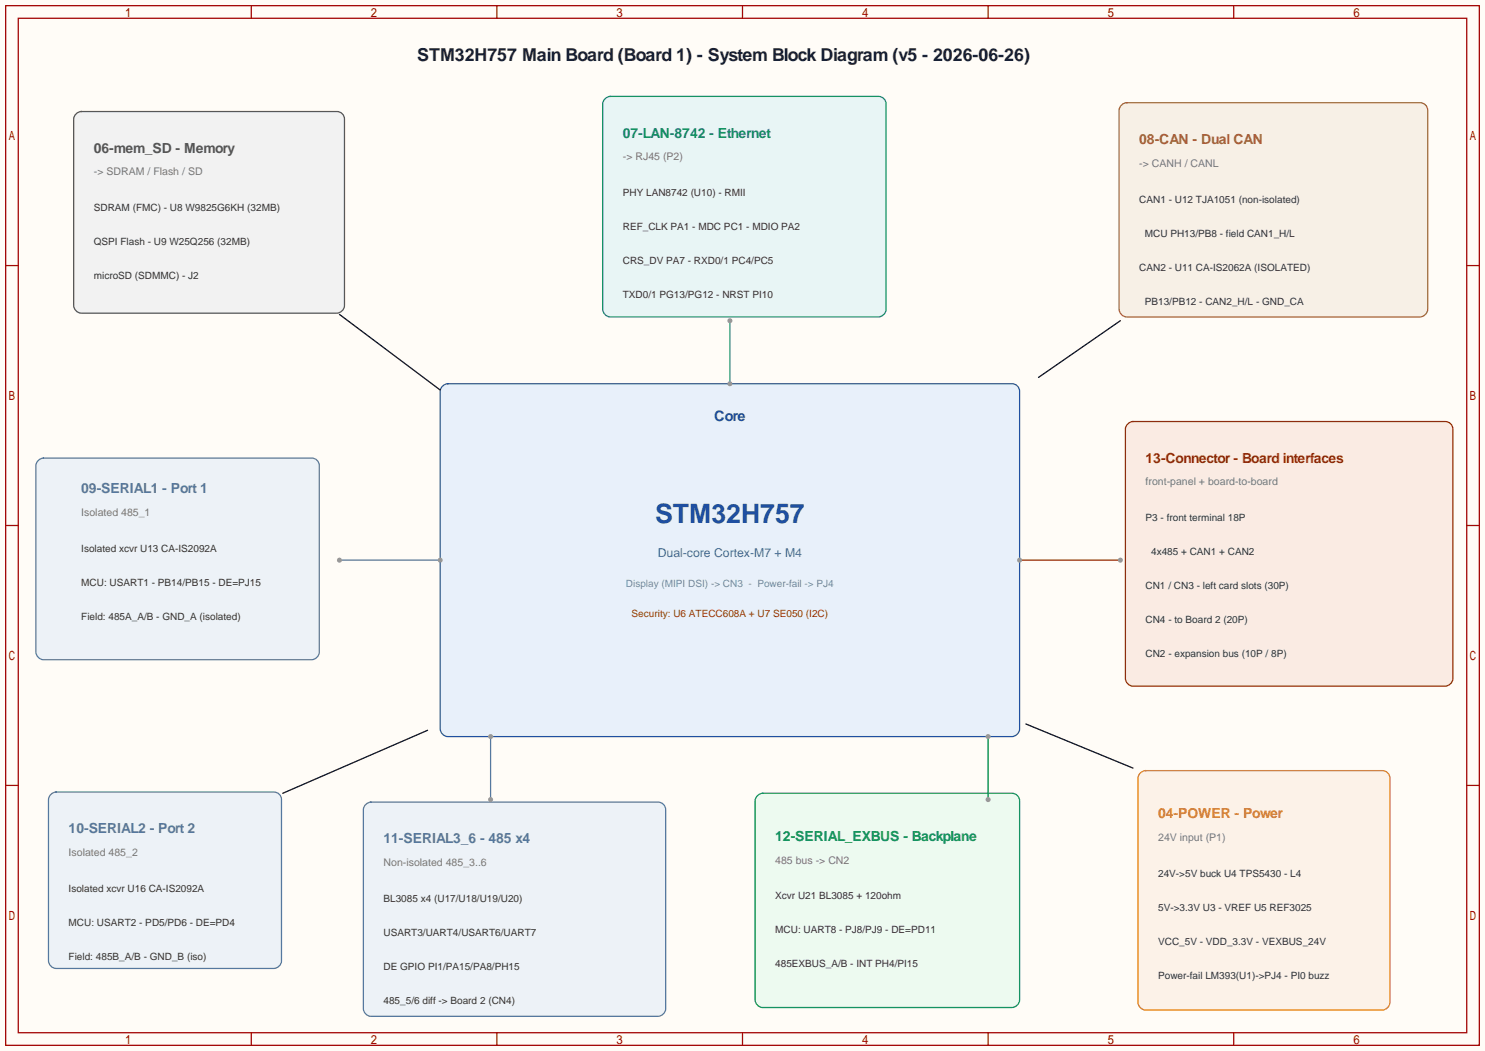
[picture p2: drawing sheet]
<svg xmlns="http://www.w3.org/2000/svg" width="299mm" height="212mm" viewBox="0 0 299 212" stroke-linecap="round" stroke-linejoin="round" font-family="sans-serif">
<defs><g id="words">
<text font-size="5.4" fill="#1d4ea0" x="132.1" y="105.3">STM32H757</text>
<text font-size="3.6" fill="#16213a" x="84.1" y="12.4">STM32H757 Main Board (Board 1) - System Block Diagram (v5 - 2026-06-26)</text>
<text font-size="2.9" fill="#1d4ea0" x="144" y="84.8">Core</text>
<text font-size="2.8" fill="#0a8a8a" x="125.6" y="27.7">07-LAN-8742 - Ethernet</text>
<text font-size="2.8" fill="#a06a2c" x="229.7" y="29">08-CAN - Dual CAN</text>
<text font-size="2.8" fill="#555" x="18.9" y="30.8">06-mem_SD - Memory</text>
<text font-size="2.8" fill="#9a3208" x="231" y="93.3">13-Connector - Board interfaces</text>
<g font-size="2.8" fill="#5a7a9a">
<text x="16.4" y="99.4">09-SERIAL1 - Port 1</text>
<text x="13.8" y="168">10-SERIAL2 - Port 2</text>
<text x="77.3" y="170">11-SERIAL3_6 - 485 x4</text>
</g>
<text font-size="2.8" fill="#e8820c" x="233.6" y="164.9">04-POWER - Power</text>
<text font-size="2.8" fill="#1c9c2a" x="156.3" y="169.5">12-SERIAL_EXBUS - Backplane</text>
<text font-size="2.5" fill="#3a6bb5" x="132.6" y="112.2">Dual-core Cortex-M7 + M4</text>
<g font-size="2.1" fill="#777">
<text x="18.9" y="35.4">-&gt; SDRAM / Flash / SD</text>
<text x="125.6" y="32.3">-&gt; RJ45 (P2)</text>
<text x="229.7" y="33.6">-&gt; CANH / CANL</text>
<text x="231" y="97.8">front-panel + board-to-board</text>
<text x="16.4" y="103.9">Isolated 485_1</text>
<text x="13.8" y="172.5">Isolated 485_2</text>
<text x="233.6" y="169.5">24V input (P1)</text>
<text x="77.3" y="174.6">Non-isolated 485_3..6</text>
<text x="156.3" y="174">485 bus -&gt; CN2</text>
</g>
<g font-size="2" fill="#333">
<text x="125.6" y="39.6">PHY LAN8742 (U10) - RMII</text>
<text x="229.7" y="40.8">CAN1 - U12 TJA1051 (non-isolated)</text>
<text x="18.9" y="42.6">SDRAM (FMC) - U8 W9825G6KH (32MB)</text>
<text x="125.6" y="46.4">REF_CLK PA1 - MDC PC1 - MDIO PA2</text>
<text x="230.9" y="47.7">MCU PH13/PB8 - field CAN1_H/L</text>
<text x="18.9" y="49.5">QSPI Flash - U9 W25Q256 (32MB)</text>
<text x="125.6" y="53.3">CRS_DV PA7 - RXD0/1 PC4/PC5</text>
<text x="18.9" y="56.3">microSD (SDMMC) - J2</text>
<text x="229.7" y="54.5">CAN2 - U11 CA-IS2062A (ISOLATED)</text>
<text x="125.6" y="60.1">TXD0/1 PG13/PG12 - NRST PI10</text>
<text x="230.9" y="61.4">PB13/PB12 - CAN2_H/L - GND_CA</text>
<text x="231" y="105.1">P3 - front terminal 18P</text>
<text x="16.4" y="111.2">Isolated xcvr U13 CA-IS2092A</text>
<text x="232.1" y="111.9">4x485 + CAN1 + CAN2</text>
<text x="16.4" y="118">MCU: USART1 - PB14/PB15 - DE=PJ15</text>
<text x="231" y="118.8">CN1 / CN3 - left card slots (30P)</text>
<text x="16.4" y="124.9">Field: 485A_A/B - GND_A (isolated)</text>
<text x="231" y="125.7">CN4 - to Board 2 (20P)</text>
<text x="231" y="132.5">CN2 - expansion bus (10P / 8P)</text>
<text x="13.8" y="179.8">Isolated xcvr U16 CA-IS2092A</text>
<text x="233.6" y="176.7">24V-&gt;5V buck U4 TPS5430 - L4</text>
<text x="77.3" y="181.8">BL3085 x4 (U17/U18/U19/U20)</text>
<text x="156.3" y="181.3">Xcvr U21 BL3085 + 120ohm</text>
<text x="233.6" y="183.6">5V-&gt;3.3V U3 - VREF U5 REF3025</text>
<text x="13.8" y="186.6">MCU: USART2 - PD5/PD6 - DE=PD4</text>
<text x="77.3" y="188.7">USART3/UART4/USART6/UART7</text>
<text x="156.3" y="188.1">MCU: UART8 - PJ8/PJ9 - DE=PD11</text>
<text x="233.6" y="190.4">VCC_5V - VDD_3.3V - VEXBUS_24V</text>
<text x="13.8" y="193.5">Field: 485B_A/B - GND_B (iso)</text>
<text x="77.3" y="195.5">DE GPIO PI1/PA15/PA8/PH15</text>
<text x="156.3" y="195">485EXBUS_A/B - INT PH4/PI15</text>
<text x="233.6" y="197.3">Power-fail LM393(U1)-&gt;PJ4 - PI0 buzz</text>
<text x="77.3" y="202.4">485_5/6 diff -&gt; Board 2 (CN4)</text>
</g>
<text font-size="2" fill="#6a86b0" x="126.2" y="118.3">Display (MIPI DSI) -&gt; CN3 - Power-fail -&gt; PJ4</text>
<text font-size="2" fill="#9a3208" x="127.4" y="124.4">Security: U6 ATECC608A + U7 SE050 (I2C)</text>
</g></defs>
<path d="M0 0h299.5v211.8h-299.5z" fill="#fffcf7"/>
<g fill="none" stroke="#a10000" stroke-width=".25">
<path d="M1.1 1.1h297.2v209.6h-297.2zM3.7 3.7h292.1v204.5h-292.1zM50.7 1.1v2.6M100.2 1.1v2.6M149.7 1.1v2.6M199.3 1.1v2.6M248.8 1.1v2.6M1.1 53.5h2.6M295.8 53.5h2.5M1.1 105.9h2.6M295.8 105.9h2.5M1.1 158.3h2.6"/>
<path d="M295.8 158.3h2.5M50.7 208.2v2.5M100.2 208.2v2.5M149.7 208.2v2.5M199.3 208.2v2.5M248.8 208.2v2.5"/>
</g>
<path d="M89.1 78l.4-.4 .8-.3h113.8a1.52 1.52 0 0 1 1.5 1.6v68a1.63 1.63 0 0 1-1.5 1.6h-113.8a1.63 1.63 0 0 1-1.5-1.6v-68z" fill="#e8f0fa" stroke="#2b5999" stroke-width=".25"/>
<path d="M15.2 23.1l.4-.3 .8-.3h51.5a1.52 1.52 0 0 1 1.6 1.5v37.6a1.63 1.63 0 0 1-1.6 1.5h-51.5a1.63 1.63 0 0 1-1.5-1.5v-37.6z" fill="#f2f2f2" stroke="#545454" stroke-width=".25"/>
<path d="M121.9 20.1l.3-.4 .9-.3h54.1a1.52 1.52 0 0 1 1.5 1.6v41.4a1.63 1.63 0 0 1-1.5 1.5h-54.1a1.63 1.63 0 0 1-1.6-1.5v-41.4z" fill="#e8f5f5" stroke="#0a8a8a" stroke-width=".25"/>
<path d="M226 21.3l.4-.3 .8-.3h59.2a1.52 1.52 0 0 1 1.5 1.5v40.2a1.63 1.63 0 0 1-1.5 1.5h-59.2a1.63 1.63 0 0 1-1.5-1.5v-40.2z" fill="#f7f0e6" stroke="#a16b2b" stroke-width=".25"/>
<path d="M7.6 93l.3-.4 .9-.3h54.1a1.52 1.52 0 0 1 1.5 1.6v37.5a1.63 1.63 0 0 1-1.5 1.6h-54.1a1.63 1.63 0 0 1-1.6-1.6v-37.5z" fill="#edf2f7" stroke="#597a99" stroke-width=".25"/>
<path d="M227.3 85.6l.3-.3 .9-.3h63a1.52 1.52 0 0 1 1.5 1.5v50.3a1.63 1.63 0 0 1-1.5 1.5h-63a1.63 1.63 0 0 1-1.6-1.5v-50.3z" fill="#faebe3" stroke="#993308" stroke-width=".25"/>
<g fill="#edf2f7" stroke="#597a99" stroke-width=".25">
<path d="M10.1 160.3l.4-.4 .8-.3h43.9a1.52 1.52 0 0 1 1.6 1.6v32.5a1.63 1.63 0 0 1-1.6 1.5h-43.9a1.63 1.63 0 0 1-1.5-1.5v-32.5z"/>
<path d="M73.6 162.3l.4-.3 .8-.3h57.9a1.52 1.52 0 0 1 1.5 1.5v40.1a1.63 1.63 0 0 1-1.5 1.6h-57.9a1.63 1.63 0 0 1-1.5-1.6v-40.1z"/>
</g>
<path d="M152.6 160.5l.4-.3 .8-.3h50.3a1.52 1.52 0 0 1 1.5 1.5v40.1a1.63 1.63 0 0 1-1.5 1.6h-50.3a1.63 1.63 0 0 1-1.5-1.6v-40.1z" fill="#edfaf0" stroke="#1c9c29" stroke-width=".25"/>
<path d="M229.8 155.9l.4-.3 .8-.3h47.8a1.52 1.52 0 0 1 1.5 1.5v45.3a1.63 1.63 0 0 1-1.5 1.5h-47.8a1.63 1.63 0 0 1-1.5-1.5v-45.3z" fill="#fcf2e8" stroke="#e8820d" stroke-width=".25"/>
<path d="M147.2 64.6v12.7" fill="none" stroke="#0a8a8a" stroke-width=".25"/>
<g fill="#999">
<circle cx="147.2" cy="77.3" r=".51"/>
<circle cx="147.2" cy="64.6" r=".51"/>
</g>
<path d="M68.5 112.9h20.3" fill="none" stroke="#597a99" stroke-width=".25"/>
<g fill="#999">
<circle cx="88.8" cy="112.9" r=".51"/>
<circle cx="68.5" cy="112.9" r=".51"/>
</g>
<path d="M205.6 112.9h20.3" fill="none" stroke="#993308" stroke-width=".25"/>
<g fill="#999">
<circle cx="205.6" cy="112.9" r=".51"/>
<circle cx="225.9" cy="112.9" r=".51"/>
</g>
<path d="M98.9 148.5v12.7" fill="none" stroke="#597a99" stroke-width=".25"/>
<g fill="#999">
<circle cx="98.9" cy="161.2" r=".51"/>
<circle cx="98.9" cy="148.5" r=".51"/>
</g>
<path d="M199.3 148.5v12.7" fill="none" stroke="#1c9c29" stroke-width=".25"/>
<g fill="#999">
<circle cx="199.3" cy="161.2" r=".51"/>
<circle cx="199.3" cy="148.5" r=".51"/>
</g>
<path d="M68.5 63.4l20.3 15.2M225.9 64.6l-16.5 11.5M86.2 147.2l-29.2 12.7M206.9 145.9l21.6 8.9" fill="none" stroke="#000" stroke-width=".25"/>
<use href="#words"/>
</svg>
